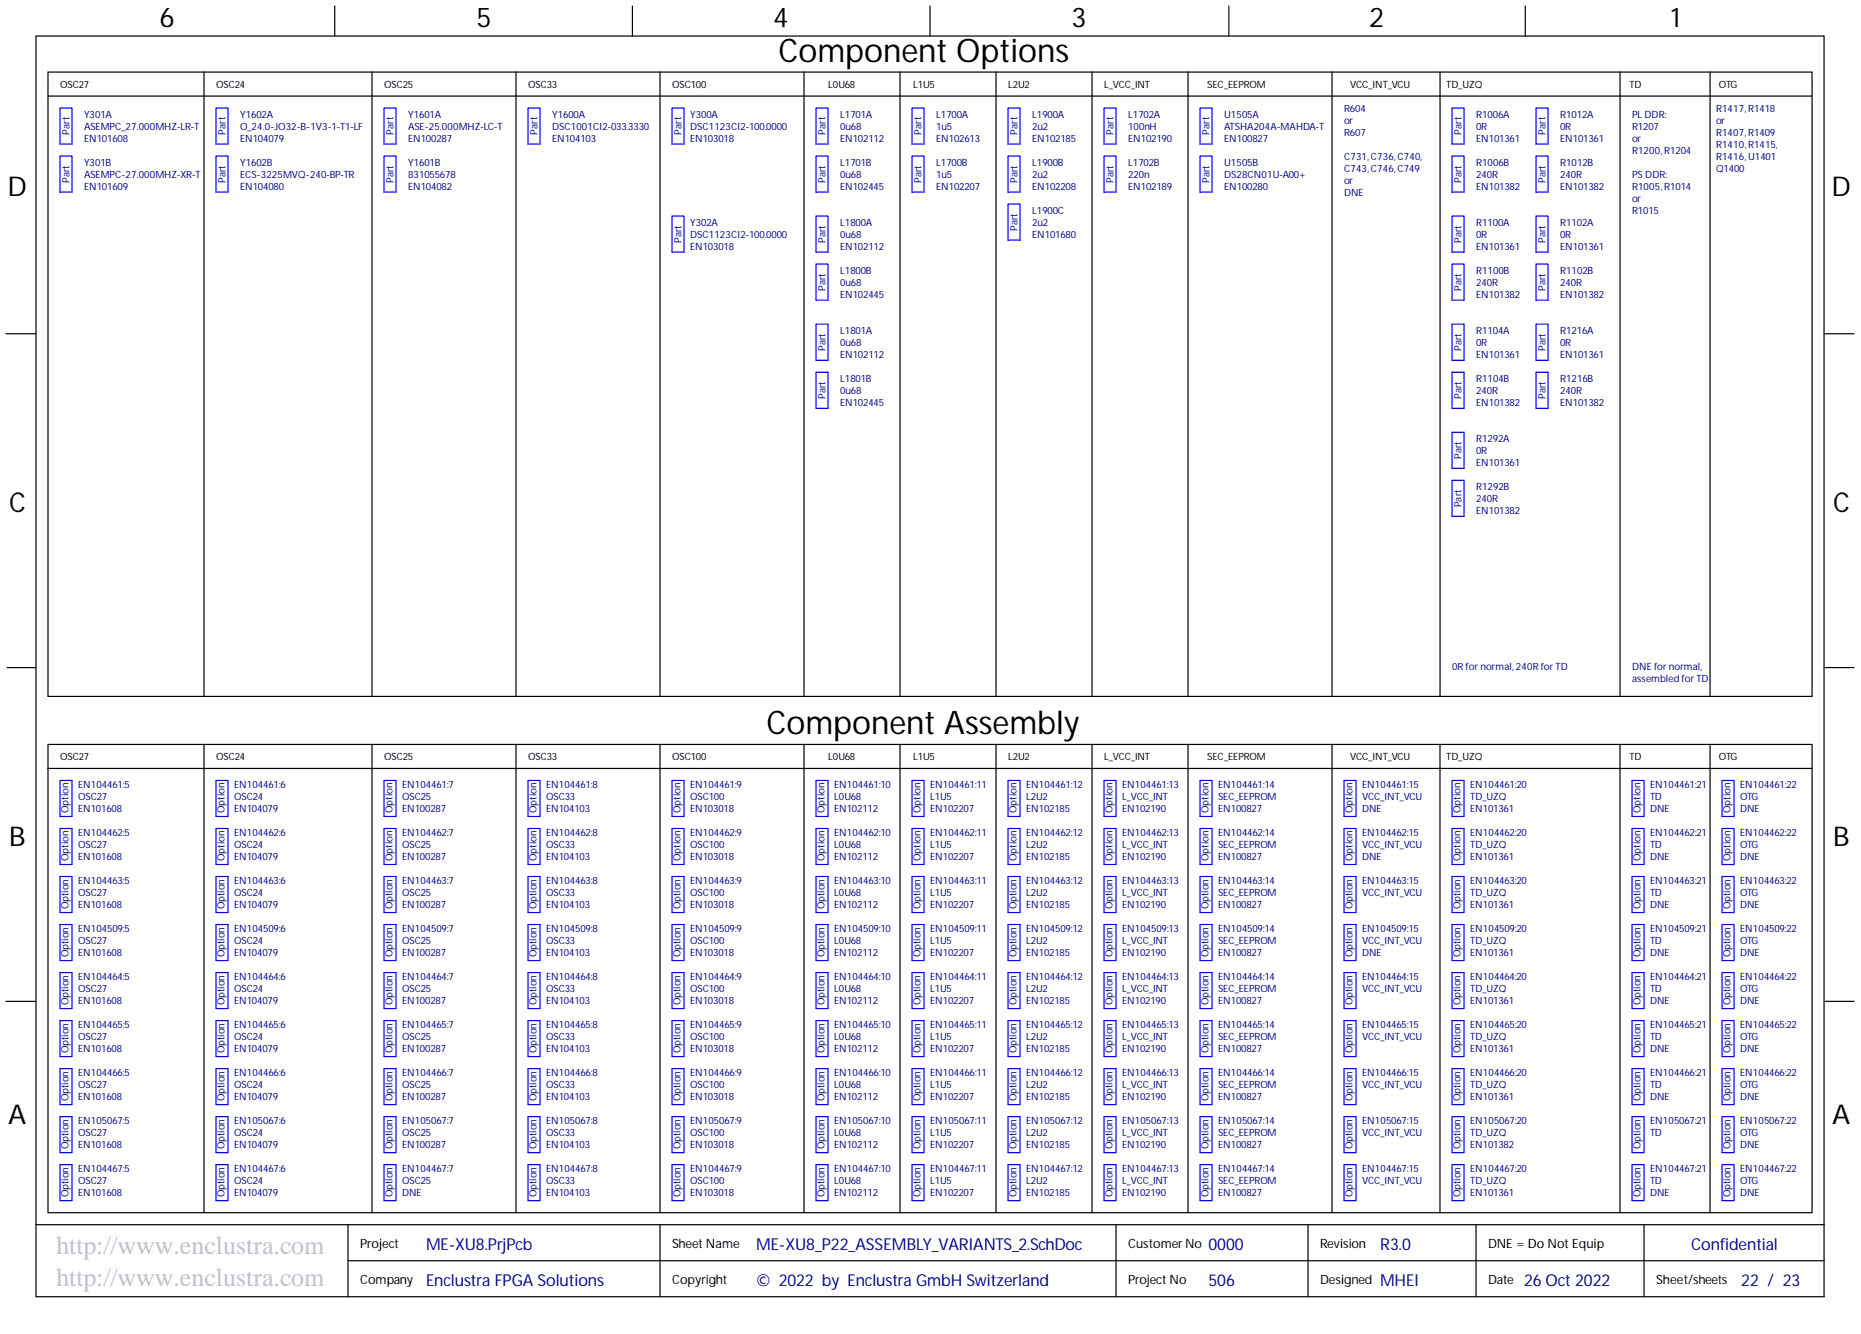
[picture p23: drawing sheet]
<svg xmlns="http://www.w3.org/2000/svg" width="393mm" height="282mm" viewBox="0 0 393 282" stroke-linecap="round" stroke-linejoin="round" font-family="sans-serif">
<defs><g id="words">
<g font-size="6.8">
<text x="164.5" y="13">Component Options</text>
<text x="162" y="155.1">Component Assembly</text>
</g>
<g font-size="5.8">
<text x="33.7" y="5.7">6</text>
<text x="100.7" y="5.7">5</text>
<text x="163.4" y="5.7">4</text>
<text x="226.5" y="5.7">3</text>
<text x="289.4" y="5.7">2</text>
<text x="353.1" y="5.7">1</text>
<text x="1.6" y="41.4">D</text>
<text x="387.1" y="41.4">D</text>
<text x="1.9" y="108.2">C</text>
<text x="387.5" y="108.2">C</text>
<text x="1.9" y="178.7">B</text>
<text x="387.5" y="178.7">B</text>
<text x="1.7" y="237.5">A</text>
<text x="387.2" y="237.5">A</text>
</g>
<g font-size="5.5" fill="#c0c0c0">
<text x="11.9" y="264.9">http://www.enclustra.com</text>
<text x="11.9" y="271.8">http://www.enclustra.com</text>
</g>
<g font-size="3.5" fill="#000080">
<text x="90" y="264">ME-XU8.PrjPcb</text>
<text x="159.8" y="264">ME-XU8_P22_ASSEMBLY_VARIANTS_2.SchDoc</text>
<text x="255.4" y="264">0000</text>
<text x="357.5" y="264">Confidential</text>
<text x="90" y="271.6">Enclustra FPGA Solutions</text>
<text x="159.8" y="271.6">© 2022 by Enclustra GmbH Switzerland</text>
<text x="255.4" y="271.6">506</text>
<text x="291.7" y="271.6">MHEI</text>
<text x="322.1" y="271.6">26 Oct 2022</text>
<text x="368" y="271.6">22 / 23</text>
</g>
<text font-size="3.5" fill="#00007c" x="291.7" y="264">R3.0</text>
<g font-size="2.7">
<text x="76.1" y="263.7">Project</text>
<text x="142" y="263.7">Sheet Name</text>
<text x="238.4" y="263.7">Customer No</text>
<text x="279" y="263.7">Revision</text>
<text x="314.5" y="263.7">DNE = Do Not Equip</text>
<text x="76.1" y="271.3">Company</text>
<text x="142" y="271.3">Copyright</text>
<text x="238.4" y="271.3">Project No</text>
<text x="279" y="271.3">Designed</text>
<text x="314.5" y="271.3">Date</text>
<text x="350" y="271.3">Sheet/sheets</text>
</g>
<g font-size="2.1">
<text x="12.7" y="18.6">OSC27</text>
<text x="45.7" y="18.6">OSC24</text>
<text x="81.2" y="18.6">OSC25</text>
<text x="111.6" y="18.6">OSC33</text>
<text x="142" y="18.6">OSC100</text>
<text x="175" y="18.6">L0U68</text>
<text x="193" y="18.6">L1U5</text>
<text x="213.1" y="18.6">L2U2</text>
<text x="233.4" y="18.6">L_VCC_INT</text>
<text x="255.2" y="18.6">SEC_EEPROM</text>
<text x="285.3" y="18.6">VCC_INT_VCU</text>
<text x="305.6" y="18.6">TD_UZQ</text>
<text x="344.4" y="18.6">TD</text>
<text x="363.3" y="18.6">OTG</text>
<text x="12.7" y="160.7">OSC27</text>
<text x="45.7" y="160.7">OSC24</text>
<text x="81.2" y="160.7">OSC25</text>
<text x="111.6" y="160.7">OSC33</text>
<text x="142" y="160.7">OSC100</text>
<text x="175" y="160.7">L0U68</text>
<text x="193" y="160.7">L1U5</text>
<text x="213.1" y="160.7">L2U2</text>
<text x="233.4" y="160.7">L_VCC_INT</text>
<text x="255.2" y="160.7">SEC_EEPROM</text>
<text x="285.3" y="160.7">VCC_INT_VCU</text>
<text x="305.6" y="160.7">TD_UZQ</text>
<text x="344.4" y="160.7">TD</text>
<text x="363.3" y="160.7">OTG</text>
</g>
<g font-size="2.1" fill="#000080">
<text x="284.1" y="23.7">R604</text>
<text x="362.7" y="23.7">R1417,R1418</text>
<text x="14.7" y="28.4" transform="rotate(-90 14.7 28.4)">Part</text>
<text x="17.8" y="29.9">EN101608</text>
<text x="17.8" y="24.9">Y301A</text>
<text x="17.8" y="27.4">ASEMPC_27.000MHZ-LR-T</text>
<text x="47.7" y="28.4" transform="rotate(-90 47.7 28.4)">Part</text>
<text x="50.7" y="29.9">EN104079</text>
<text x="50.7" y="24.9">Y1602A</text>
<text x="50.7" y="27.4">O_24.0-JO32-B-1V3-1-T1-LF</text>
<text x="83.2" y="28.4" transform="rotate(-90 83.2 28.4)">Part</text>
<text x="86.2" y="29.9">EN100287</text>
<text x="86.2" y="24.9">Y1601A</text>
<text x="86.2" y="27.4">ASE-25.000MHZ-LC-T</text>
<text x="113.6" y="28.4" transform="rotate(-90 113.6 28.4)">Part</text>
<text x="116.7" y="29.9">EN104103</text>
<text x="116.7" y="24.9">Y1600A</text>
<text x="116.7" y="27.4">DSC1001CI2-033.3330</text>
<text x="144.1" y="28.4" transform="rotate(-90 144.1 28.4)">Part</text>
<text x="145.8" y="29.9">EN103018</text>
<text x="145.8" y="24.9">Y300A</text>
<text x="145.8" y="27.4">DSC1123CI2-100.0000</text>
<text x="174.5" y="28.4" transform="rotate(-90 174.5 28.4)">Part</text>
<text x="177.6" y="29.9">EN102112</text>
<text x="177.6" y="24.9">L1701A</text>
<text x="177.6" y="27.4">0u68</text>
<text x="194.8" y="28.4" transform="rotate(-90 194.8 28.4)">Part</text>
<text x="197.8" y="29.9">EN102613</text>
<text x="197.8" y="24.9">L1700A</text>
<text x="197.8" y="27.4">1u5</text>
<text x="215.1" y="28.4" transform="rotate(-90 215.1 28.4)">Part</text>
<text x="218.1" y="29.9">EN102185</text>
<text x="218.1" y="24.9">L1900A</text>
<text x="218.1" y="27.4">2u2</text>
<text x="235.4" y="28.4" transform="rotate(-90 235.4 28.4)">Part</text>
<text x="238.4" y="29.9">EN102190</text>
<text x="238.4" y="24.9">L1702A</text>
<text x="238.4" y="27.4">100nH</text>
<text x="255.7" y="28.4" transform="rotate(-90 255.7 28.4)">Part</text>
<text x="258.7" y="29.9">EN100827</text>
<text x="258.7" y="24.9">U1505A</text>
<text x="258.7" y="27.4">ATSHA204A-MAHDA-T</text>
<text x="284.1" y="28.8">R607</text>
<text x="284.1" y="26.2">or</text>
<text x="308.9" y="28.4" transform="rotate(-90 308.9 28.4)">Part</text>
<text x="312" y="29.9">EN101361</text>
<text x="312" y="24.9">R1006A</text>
<text x="312" y="27.4">0R</text>
<text x="326.7" y="28.4" transform="rotate(-90 326.7 28.4)">Part</text>
<text x="329.7" y="29.9">EN101361</text>
<text x="329.7" y="24.9">R1012A</text>
<text x="329.7" y="27.4">0R</text>
<text x="345" y="27.4">R1207</text>
<text x="345" y="29.9">or</text>
<text x="345" y="24.9">PL DDR:</text>
<text x="362.7" y="26.2">or</text>
<text x="362.7" y="28.8">R1407,R1409</text>
<text x="17.8" y="35">Y301B</text>
<text x="50.7" y="35">Y1602B</text>
<text x="86.2" y="35">Y1601B</text>
<text x="177.6" y="35">L1701B</text>
<text x="197.8" y="35">L1700B</text>
<text x="218.1" y="35">L1900B</text>
<text x="238.4" y="35">L1702B</text>
<text x="258.7" y="35">U1505B</text>
<text x="284.1" y="33.8">C731,C736,C740,</text>
<text x="312" y="35">R1006B</text>
<text x="329.7" y="35">R1012B</text>
<text x="345" y="32.5">R1200,R1204</text>
<text x="362.7" y="33.8">R1416,U1401</text>
<text x="362.7" y="31.3">R1410,R1415,</text>
<text x="14.7" y="38.6" transform="rotate(-90 14.7 38.6)">Part</text>
<text x="17.8" y="40.1">EN101609</text>
<text x="17.8" y="37.6">ASEMPC-27.000MHZ-XR-T</text>
<text x="47.7" y="38.6" transform="rotate(-90 47.7 38.6)">Part</text>
<text x="50.7" y="40.1">EN104080</text>
<text x="50.7" y="37.6">ECS-3225MVQ-240-BP-TR</text>
<text x="83.2" y="38.6" transform="rotate(-90 83.2 38.6)">Part</text>
<text x="86.2" y="40.1">EN104082</text>
<text x="86.2" y="37.6">831055678</text>
<text x="174.5" y="38.6" transform="rotate(-90 174.5 38.6)">Part</text>
<text x="177.6" y="40.1">EN102445</text>
<text x="177.6" y="37.6">0u68</text>
<text x="194.8" y="38.6" transform="rotate(-90 194.8 38.6)">Part</text>
<text x="197.8" y="40.1">EN102207</text>
<text x="197.8" y="37.6">1u5</text>
<text x="215.1" y="38.6" transform="rotate(-90 215.1 38.6)">Part</text>
<text x="218.1" y="40.1">EN102208</text>
<text x="218.1" y="37.6">2u2</text>
<text x="235.4" y="38.6" transform="rotate(-90 235.4 38.6)">Part</text>
<text x="238.4" y="40.1">EN102189</text>
<text x="238.4" y="37.6">220n</text>
<text x="255.7" y="38.6" transform="rotate(-90 255.7 38.6)">Part</text>
<text x="258.7" y="40.1">EN100280</text>
<text x="258.7" y="37.6">DS28CN01U-A00+</text>
<text x="284.1" y="41.4">DNE</text>
<text x="284.1" y="38.9">or</text>
<text x="284.1" y="36.4">C743,C746,C749</text>
<text x="308.9" y="38.6" transform="rotate(-90 308.9 38.6)">Part</text>
<text x="312" y="40.1">EN101382</text>
<text x="312" y="37.6">240R</text>
<text x="326.7" y="38.6" transform="rotate(-90 326.7 38.6)">Part</text>
<text x="329.7" y="40.1">EN101382</text>
<text x="329.7" y="37.6">240R</text>
<text x="345" y="40.1">R1005,R1014</text>
<text x="345" y="37.6">PS DDR:</text>
<text x="362.7" y="36.4">Q1400</text>
<text x="145.8" y="47.7">Y302A</text>
<text x="177.6" y="47.7">L1800A</text>
<text x="218.1" y="45.2">L1900C</text>
<text x="218.1" y="47.7">2u2</text>
<text x="312" y="47.7">R1100A</text>
<text x="329.7" y="47.7">R1102A</text>
<text x="345" y="42.6">or</text>
<text x="345" y="45.2">R1015</text>
<text x="144.1" y="51.3" transform="rotate(-90 144.1 51.3)">Part</text>
<text x="145.8" y="52.8">EN103018</text>
<text x="145.8" y="50.2">DSC1123CI2-100.0000</text>
<text x="174.5" y="51.3" transform="rotate(-90 174.5 51.3)">Part</text>
<text x="177.6" y="52.8">EN102112</text>
<text x="177.6" y="50.2">0u68</text>
<text x="215.1" y="48.7" transform="rotate(-90 215.1 48.7)">Part</text>
<text x="218.1" y="50.2">EN101680</text>
<text x="308.9" y="51.3" transform="rotate(-90 308.9 51.3)">Part</text>
<text x="312" y="52.8">EN101361</text>
<text x="312" y="50.2">0R</text>
<text x="326.7" y="51.3" transform="rotate(-90 326.7 51.3)">Part</text>
<text x="329.7" y="52.8">EN101361</text>
<text x="329.7" y="50.2">0R</text>
<text x="177.6" y="57.8">L1800B</text>
<text x="312" y="57.8">R1100B</text>
<text x="329.7" y="57.8">R1102B</text>
<text x="174.5" y="61.4" transform="rotate(-90 174.5 61.4)">Part</text>
<text x="177.6" y="62.9">EN102445</text>
<text x="177.6" y="60.4">0u68</text>
<text x="308.9" y="61.4" transform="rotate(-90 308.9 61.4)">Part</text>
<text x="312" y="62.9">EN101382</text>
<text x="312" y="60.4">240R</text>
<text x="326.7" y="61.4" transform="rotate(-90 326.7 61.4)">Part</text>
<text x="329.7" y="62.9">EN101382</text>
<text x="329.7" y="60.4">240R</text>
<text x="177.6" y="70.5">L1801A</text>
<text x="312" y="70.5">R1104A</text>
<text x="329.7" y="70.5">R1216A</text>
<text x="174.5" y="74.1" transform="rotate(-90 174.5 74.1)">Part</text>
<text x="177.6" y="75.6">EN102112</text>
<text x="177.6" y="73.1">0u68</text>
<text x="308.9" y="74.1" transform="rotate(-90 308.9 74.1)">Part</text>
<text x="312" y="75.6">EN101361</text>
<text x="312" y="73.1">0R</text>
<text x="326.7" y="74.1" transform="rotate(-90 326.7 74.1)">Part</text>
<text x="329.7" y="75.6">EN101361</text>
<text x="329.7" y="73.1">0R</text>
<text x="177.6" y="80.7">L1801B</text>
<text x="177.6" y="83.2">0u68</text>
<text x="312" y="80.7">R1104B</text>
<text x="312" y="83.2">240R</text>
<text x="329.7" y="80.7">R1216B</text>
<text x="329.7" y="83.2">240R</text>
<text x="174.5" y="84.2" transform="rotate(-90 174.5 84.2)">Part</text>
<text x="177.6" y="85.8">EN102445</text>
<text x="308.9" y="84.2" transform="rotate(-90 308.9 84.2)">Part</text>
<text x="312" y="85.8">EN101382</text>
<text x="326.7" y="84.2" transform="rotate(-90 326.7 84.2)">Part</text>
<text x="329.7" y="85.8">EN101382</text>
<text x="312" y="93.4">R1292A</text>
<text x="312" y="95.9">0R</text>
<text x="308.9" y="96.9" transform="rotate(-90 308.9 96.9)">Part</text>
<text x="312" y="98.4">EN101361</text>
<text x="308.9" y="107.1" transform="rotate(-90 308.9 107.1)">Part</text>
<text x="312" y="103.5">R1292B</text>
<text x="312" y="106.1">240R</text>
<text x="312" y="108.6">EN101382</text>
<text x="306.9" y="141.6">0R for normal, 240R for TD</text>
<text x="345" y="141.6">DNE for normal,</text>
<text x="345" y="144.1">assembled for TD</text>
<text x="16.5" y="166.4">EN104461:5</text>
<text x="49.5" y="166.4">EN104461:6</text>
<text x="85" y="166.4">EN104461:7</text>
<text x="115.4" y="166.4">EN104461:8</text>
<text x="145.8" y="166.4">EN104461:9</text>
<text x="176.3" y="166.4">EN104461:10</text>
<text x="196.6" y="166.4">EN104461:11</text>
<text x="216.9" y="166.4">EN104461:12</text>
<text x="237.2" y="166.4">EN104461:13</text>
<text x="257.4" y="166.4">EN104461:14</text>
<text x="287.9" y="166.4">EN104461:15</text>
<text x="310.7" y="166.4">EN104461:20</text>
<text x="348.8" y="166.4">EN104461:21</text>
<text x="367.8" y="166.4">EN104461:22</text>
<text x="14.5" y="171.8" transform="rotate(-90 14.5 171.8)">Option</text>
<text x="16.5" y="171.5">EN101608</text>
<text x="16.5" y="169">OSC27</text>
<text x="47.4" y="171.8" transform="rotate(-90 47.4 171.8)">Option</text>
<text x="49.5" y="171.5">EN104079</text>
<text x="49.5" y="169">OSC24</text>
<text x="82.9" y="171.8" transform="rotate(-90 82.9 171.8)">Option</text>
<text x="85" y="171.5">EN100287</text>
<text x="85" y="169">OSC25</text>
<text x="113.4" y="171.8" transform="rotate(-90 113.4 171.8)">Option</text>
<text x="115.4" y="171.5">EN104103</text>
<text x="115.4" y="169">OSC33</text>
<text x="143.8" y="171.8" transform="rotate(-90 143.8 171.8)">Option</text>
<text x="145.8" y="171.5">EN103018</text>
<text x="145.8" y="169">OSC100</text>
<text x="174.3" y="171.8" transform="rotate(-90 174.3 171.8)">Option</text>
<text x="176.3" y="171.5">EN102112</text>
<text x="176.3" y="169">L0U68</text>
<text x="194.5" y="171.8" transform="rotate(-90 194.5 171.8)">Option</text>
<text x="196.6" y="171.5">EN102207</text>
<text x="196.6" y="169">L1U5</text>
<text x="214.8" y="171.8" transform="rotate(-90 214.8 171.8)">Option</text>
<text x="216.9" y="171.5">EN102185</text>
<text x="216.9" y="169">L2U2</text>
<text x="235.1" y="171.8" transform="rotate(-90 235.1 171.8)">Option</text>
<text x="237.2" y="171.5">EN102190</text>
<text x="237.2" y="169">L_VCC_INT</text>
<text x="255.4" y="171.8" transform="rotate(-90 255.4 171.8)">Option</text>
<text x="257.4" y="171.5">EN100827</text>
<text x="257.4" y="169">SEC_EEPROM</text>
<text x="285.9" y="171.8" transform="rotate(-90 285.9 171.8)">Option</text>
<text x="287.9" y="171.5">DNE</text>
<text x="287.9" y="169">VCC_INT_VCU</text>
<text x="308.7" y="171.8" transform="rotate(-90 308.7 171.8)">Option</text>
<text x="310.7" y="171.5">EN101361</text>
<text x="310.7" y="169">TD_UZQ</text>
<text x="346.7" y="171.8" transform="rotate(-90 346.7 171.8)">Option</text>
<text x="348.8" y="171.5">DNE</text>
<text x="348.8" y="169">TD</text>
<text x="365.8" y="171.8" transform="rotate(-90 365.8 171.8)">Option</text>
<text x="367.8" y="171.5">DNE</text>
<text x="367.8" y="169">OTG</text>
<text x="16.5" y="176.6">EN104462:5</text>
<text x="16.5" y="179.1">OSC27</text>
<text x="49.5" y="176.6">EN104462:6</text>
<text x="49.5" y="179.1">OSC24</text>
<text x="85" y="176.6">EN104462:7</text>
<text x="85" y="179.1">OSC25</text>
<text x="115.4" y="176.6">EN104462:8</text>
<text x="115.4" y="179.1">OSC33</text>
<text x="145.8" y="176.6">EN104462:9</text>
<text x="145.8" y="179.1">OSC100</text>
<text x="176.3" y="176.6">EN104462:10</text>
<text x="176.3" y="179.1">L0U68</text>
<text x="196.6" y="176.6">EN104462:11</text>
<text x="196.6" y="179.1">L1U5</text>
<text x="216.9" y="176.6">EN104462:12</text>
<text x="216.9" y="179.1">L2U2</text>
<text x="237.2" y="176.6">EN104462:13</text>
<text x="237.2" y="179.1">L_VCC_INT</text>
<text x="257.4" y="176.6">EN104462:14</text>
<text x="257.4" y="179.1">SEC_EEPROM</text>
<text x="287.9" y="176.6">EN104462:15</text>
<text x="287.9" y="179.1">VCC_INT_VCU</text>
<text x="310.7" y="176.6">EN104462:20</text>
<text x="310.7" y="179.1">TD_UZQ</text>
<text x="348.8" y="176.6">EN104462:21</text>
<text x="348.8" y="179.1">TD</text>
<text x="367.8" y="176.6">EN104462:22</text>
<text x="367.8" y="179.1">OTG</text>
<text x="14.5" y="182" transform="rotate(-90 14.5 182)">Option</text>
<text x="16.5" y="181.7">EN101608</text>
<text x="47.4" y="182" transform="rotate(-90 47.4 182)">Option</text>
<text x="49.5" y="181.7">EN104079</text>
<text x="82.9" y="182" transform="rotate(-90 82.9 182)">Option</text>
<text x="85" y="181.7">EN100287</text>
<text x="113.4" y="182" transform="rotate(-90 113.4 182)">Option</text>
<text x="115.4" y="181.7">EN104103</text>
<text x="143.8" y="182" transform="rotate(-90 143.8 182)">Option</text>
<text x="145.8" y="181.7">EN103018</text>
<text x="174.3" y="182" transform="rotate(-90 174.3 182)">Option</text>
<text x="176.3" y="181.7">EN102112</text>
<text x="194.5" y="182" transform="rotate(-90 194.5 182)">Option</text>
<text x="196.6" y="181.7">EN102207</text>
<text x="214.8" y="182" transform="rotate(-90 214.8 182)">Option</text>
<text x="216.9" y="181.7">EN102185</text>
<text x="235.1" y="182" transform="rotate(-90 235.1 182)">Option</text>
<text x="237.2" y="181.7">EN102190</text>
<text x="255.4" y="182" transform="rotate(-90 255.4 182)">Option</text>
<text x="257.4" y="181.7">EN100827</text>
<text x="285.9" y="182" transform="rotate(-90 285.9 182)">Option</text>
<text x="287.9" y="181.7">DNE</text>
<text x="308.7" y="182" transform="rotate(-90 308.7 182)">Option</text>
<text x="310.7" y="181.7">EN101361</text>
<text x="346.7" y="182" transform="rotate(-90 346.7 182)">Option</text>
<text x="348.8" y="181.7">DNE</text>
<text x="365.8" y="182" transform="rotate(-90 365.8 182)">Option</text>
<text x="367.8" y="181.7">DNE</text>
<text x="16.5" y="191.8">EN101608</text>
<text x="16.5" y="186.7">EN104463:5</text>
<text x="16.5" y="189.3">OSC27</text>
<text x="49.5" y="191.8">EN104079</text>
<text x="49.5" y="186.7">EN104463:6</text>
<text x="49.5" y="189.3">OSC24</text>
<text x="85" y="191.8">EN100287</text>
<text x="85" y="186.7">EN104463:7</text>
<text x="85" y="189.3">OSC25</text>
<text x="115.4" y="191.8">EN104103</text>
<text x="115.4" y="186.7">EN104463:8</text>
<text x="115.4" y="189.3">OSC33</text>
<text x="145.8" y="191.8">EN103018</text>
<text x="145.8" y="186.7">EN104463:9</text>
<text x="145.8" y="189.3">OSC100</text>
<text x="176.3" y="191.8">EN102112</text>
<text x="176.3" y="186.7">EN104463:10</text>
<text x="176.3" y="189.3">L0U68</text>
<text x="196.6" y="191.8">EN102207</text>
<text x="196.6" y="186.7">EN104463:11</text>
<text x="196.6" y="189.3">L1U5</text>
<text x="216.9" y="191.8">EN102185</text>
<text x="216.9" y="186.7">EN104463:12</text>
<text x="216.9" y="189.3">L2U2</text>
<text x="237.2" y="191.8">EN102190</text>
<text x="237.2" y="186.7">EN104463:13</text>
<text x="237.2" y="189.3">L_VCC_INT</text>
<text x="257.4" y="191.8">EN100827</text>
<text x="257.4" y="186.7">EN104463:14</text>
<text x="257.4" y="189.3">SEC_EEPROM</text>
<text x="287.9" y="186.7">EN104463:15</text>
<text x="287.9" y="189.3">VCC_INT_VCU</text>
<text x="310.7" y="191.8">EN101361</text>
<text x="310.7" y="186.7">EN104463:20</text>
<text x="310.7" y="189.3">TD_UZQ</text>
<text x="348.8" y="191.8">DNE</text>
<text x="348.8" y="186.7">EN104463:21</text>
<text x="348.8" y="189.3">TD</text>
<text x="367.8" y="191.8">DNE</text>
<text x="367.8" y="186.7">EN104463:22</text>
<text x="367.8" y="189.3">OTG</text>
<text x="14.5" y="192.1" transform="rotate(-90 14.5 192.1)">Option</text>
<text x="16.5" y="196.9">EN104509:5</text>
<text x="47.4" y="192.1" transform="rotate(-90 47.4 192.1)">Option</text>
<text x="49.5" y="196.9">EN104509:6</text>
<text x="82.9" y="192.1" transform="rotate(-90 82.9 192.1)">Option</text>
<text x="85" y="196.9">EN104509:7</text>
<text x="113.4" y="192.1" transform="rotate(-90 113.4 192.1)">Option</text>
<text x="115.4" y="196.9">EN104509:8</text>
<text x="143.8" y="192.1" transform="rotate(-90 143.8 192.1)">Option</text>
<text x="145.8" y="196.9">EN104509:9</text>
<text x="174.3" y="192.1" transform="rotate(-90 174.3 192.1)">Option</text>
<text x="176.3" y="196.9">EN104509:10</text>
<text x="194.5" y="192.1" transform="rotate(-90 194.5 192.1)">Option</text>
<text x="196.6" y="196.9">EN104509:11</text>
<text x="214.8" y="192.1" transform="rotate(-90 214.8 192.1)">Option</text>
<text x="216.9" y="196.9">EN104509:12</text>
<text x="235.1" y="192.1" transform="rotate(-90 235.1 192.1)">Option</text>
<text x="237.2" y="196.9">EN104509:13</text>
<text x="255.4" y="192.1" transform="rotate(-90 255.4 192.1)">Option</text>
<text x="257.4" y="196.9">EN104509:14</text>
<text x="285.9" y="192.1" transform="rotate(-90 285.9 192.1)">Option</text>
<text x="287.9" y="196.9">EN104509:15</text>
<text x="308.7" y="192.1" transform="rotate(-90 308.7 192.1)">Option</text>
<text x="310.7" y="196.9">EN104509:20</text>
<text x="346.7" y="192.1" transform="rotate(-90 346.7 192.1)">Option</text>
<text x="348.8" y="196.9">EN104509:21</text>
<text x="365.8" y="192.1" transform="rotate(-90 365.8 192.1)">Option</text>
<text x="367.8" y="196.9">EN104509:22</text>
<text x="14.5" y="202.3" transform="rotate(-90 14.5 202.3)">Option</text>
<text x="16.5" y="201.9">EN101608</text>
<text x="16.5" y="199.4">OSC27</text>
<text x="47.4" y="202.3" transform="rotate(-90 47.4 202.3)">Option</text>
<text x="49.5" y="201.9">EN104079</text>
<text x="49.5" y="199.4">OSC24</text>
<text x="82.9" y="202.3" transform="rotate(-90 82.9 202.3)">Option</text>
<text x="85" y="201.9">EN100287</text>
<text x="85" y="199.4">OSC25</text>
<text x="113.4" y="202.3" transform="rotate(-90 113.4 202.3)">Option</text>
<text x="115.4" y="201.9">EN104103</text>
<text x="115.4" y="199.4">OSC33</text>
<text x="143.8" y="202.3" transform="rotate(-90 143.8 202.3)">Option</text>
<text x="145.8" y="201.9">EN103018</text>
<text x="145.8" y="199.4">OSC100</text>
<text x="174.3" y="202.3" transform="rotate(-90 174.3 202.3)">Option</text>
<text x="176.3" y="201.9">EN102112</text>
<text x="176.3" y="199.4">L0U68</text>
<text x="194.5" y="202.3" transform="rotate(-90 194.5 202.3)">Option</text>
<text x="196.6" y="201.9">EN102207</text>
<text x="196.6" y="199.4">L1U5</text>
<text x="214.8" y="202.3" transform="rotate(-90 214.8 202.3)">Option</text>
<text x="216.9" y="201.9">EN102185</text>
<text x="216.9" y="199.4">L2U2</text>
<text x="235.1" y="202.3" transform="rotate(-90 235.1 202.3)">Option</text>
<text x="237.2" y="201.9">EN102190</text>
<text x="237.2" y="199.4">L_VCC_INT</text>
<text x="255.4" y="202.3" transform="rotate(-90 255.4 202.3)">Option</text>
<text x="257.4" y="201.9">EN100827</text>
<text x="257.4" y="199.4">SEC_EEPROM</text>
<text x="285.9" y="202.3" transform="rotate(-90 285.9 202.3)">Option</text>
<text x="287.9" y="201.9">DNE</text>
<text x="287.9" y="199.4">VCC_INT_VCU</text>
<text x="308.7" y="202.3" transform="rotate(-90 308.7 202.3)">Option</text>
<text x="310.7" y="201.9">EN101361</text>
<text x="310.7" y="199.4">TD_UZQ</text>
<text x="346.7" y="202.3" transform="rotate(-90 346.7 202.3)">Option</text>
<text x="348.8" y="201.9">DNE</text>
<text x="348.8" y="199.4">TD</text>
<text x="365.8" y="202.3" transform="rotate(-90 365.8 202.3)">Option</text>
<text x="367.8" y="201.9">DNE</text>
<text x="367.8" y="199.4">OTG</text>
<text x="16.5" y="207">EN104464:5</text>
<text x="16.5" y="209.6">OSC27</text>
<text x="49.5" y="207">EN104464:6</text>
<text x="49.5" y="209.6">OSC24</text>
<text x="85" y="207">EN104464:7</text>
<text x="85" y="209.6">OSC25</text>
<text x="115.4" y="207">EN104464:8</text>
<text x="115.4" y="209.6">OSC33</text>
<text x="145.8" y="207">EN104464:9</text>
<text x="145.8" y="209.6">OSC100</text>
<text x="176.3" y="207">EN104464:10</text>
<text x="176.3" y="209.6">L0U68</text>
<text x="196.6" y="207">EN104464:11</text>
<text x="196.6" y="209.6">L1U5</text>
<text x="216.9" y="207">EN104464:12</text>
<text x="216.9" y="209.6">L2U2</text>
<text x="237.2" y="207">EN104464:13</text>
<text x="237.2" y="209.6">L_VCC_INT</text>
<text x="257.4" y="207">EN104464:14</text>
<text x="257.4" y="209.6">SEC_EEPROM</text>
<text x="287.9" y="207">EN104464:15</text>
<text x="287.9" y="209.6">VCC_INT_VCU</text>
<text x="310.7" y="207">EN104464:20</text>
<text x="310.7" y="209.6">TD_UZQ</text>
<text x="348.8" y="207">EN104464:21</text>
<text x="348.8" y="209.6">TD</text>
<text x="367.8" y="207">EN104464:22</text>
<text x="367.8" y="209.6">OTG</text>
<text x="14.5" y="212.4" transform="rotate(-90 14.5 212.4)">Option</text>
<text x="16.5" y="212.1">EN101608</text>
<text x="47.4" y="212.4" transform="rotate(-90 47.4 212.4)">Option</text>
<text x="49.5" y="212.1">EN104079</text>
<text x="82.9" y="212.4" transform="rotate(-90 82.9 212.4)">Option</text>
<text x="85" y="212.1">EN100287</text>
<text x="113.4" y="212.4" transform="rotate(-90 113.4 212.4)">Option</text>
<text x="115.4" y="212.1">EN104103</text>
<text x="143.8" y="212.4" transform="rotate(-90 143.8 212.4)">Option</text>
<text x="145.8" y="212.1">EN103018</text>
<text x="174.3" y="212.4" transform="rotate(-90 174.3 212.4)">Option</text>
<text x="176.3" y="212.1">EN102112</text>
<text x="194.5" y="212.4" transform="rotate(-90 194.5 212.4)">Option</text>
<text x="196.6" y="212.1">EN102207</text>
<text x="214.8" y="212.4" transform="rotate(-90 214.8 212.4)">Option</text>
<text x="216.9" y="212.1">EN102185</text>
<text x="235.1" y="212.4" transform="rotate(-90 235.1 212.4)">Option</text>
<text x="237.2" y="212.1">EN102190</text>
<text x="255.4" y="212.4" transform="rotate(-90 255.4 212.4)">Option</text>
<text x="257.4" y="212.1">EN100827</text>
<text x="285.9" y="212.4" transform="rotate(-90 285.9 212.4)">Option</text>
<text x="308.7" y="212.4" transform="rotate(-90 308.7 212.4)">Option</text>
<text x="310.7" y="212.1">EN101361</text>
<text x="346.7" y="212.4" transform="rotate(-90 346.7 212.4)">Option</text>
<text x="348.8" y="212.1">DNE</text>
<text x="365.8" y="212.4" transform="rotate(-90 365.8 212.4)">Option</text>
<text x="367.8" y="212.1">DNE</text>
<text x="16.5" y="217.2">EN104465:5</text>
<text x="16.5" y="219.7">OSC27</text>
<text x="49.5" y="217.2">EN104465:6</text>
<text x="49.5" y="219.7">OSC24</text>
<text x="85" y="217.2">EN104465:7</text>
<text x="85" y="219.7">OSC25</text>
<text x="115.4" y="217.2">EN104465:8</text>
<text x="115.4" y="219.7">OSC33</text>
<text x="145.8" y="217.2">EN104465:9</text>
<text x="145.8" y="219.7">OSC100</text>
<text x="176.3" y="217.2">EN104465:10</text>
<text x="176.3" y="219.7">L0U68</text>
<text x="196.6" y="217.2">EN104465:11</text>
<text x="196.6" y="219.7">L1U5</text>
<text x="216.9" y="217.2">EN104465:12</text>
<text x="216.9" y="219.7">L2U2</text>
<text x="237.2" y="217.2">EN104465:13</text>
<text x="237.2" y="219.7">L_VCC_INT</text>
<text x="257.4" y="217.2">EN104465:14</text>
<text x="257.4" y="219.7">SEC_EEPROM</text>
<text x="287.9" y="217.2">EN104465:15</text>
<text x="287.9" y="219.7">VCC_INT_VCU</text>
<text x="310.7" y="217.2">EN104465:20</text>
<text x="310.7" y="219.7">TD_UZQ</text>
<text x="348.8" y="217.2">EN104465:21</text>
<text x="348.8" y="219.7">TD</text>
<text x="367.8" y="217.2">EN104465:22</text>
<text x="367.8" y="219.7">OTG</text>
<text x="14.5" y="222.6" transform="rotate(-90 14.5 222.6)">Option</text>
<text x="16.5" y="222.2">EN101608</text>
<text x="16.5" y="227.3">EN104466:5</text>
<text x="47.4" y="222.6" transform="rotate(-90 47.4 222.6)">Option</text>
<text x="49.5" y="222.2">EN104079</text>
<text x="49.5" y="227.3">EN104466:6</text>
<text x="82.9" y="222.6" transform="rotate(-90 82.9 222.6)">Option</text>
<text x="85" y="222.2">EN100287</text>
<text x="85" y="227.3">EN104466:7</text>
<text x="113.4" y="222.6" transform="rotate(-90 113.4 222.6)">Option</text>
<text x="115.4" y="222.2">EN104103</text>
<text x="115.4" y="227.3">EN104466:8</text>
<text x="143.8" y="222.6" transform="rotate(-90 143.8 222.6)">Option</text>
<text x="145.8" y="222.2">EN103018</text>
<text x="145.8" y="227.3">EN104466:9</text>
<text x="174.3" y="222.6" transform="rotate(-90 174.3 222.6)">Option</text>
<text x="176.3" y="222.2">EN102112</text>
<text x="176.3" y="227.3">EN104466:10</text>
<text x="194.5" y="222.6" transform="rotate(-90 194.5 222.6)">Option</text>
<text x="196.6" y="222.2">EN102207</text>
<text x="196.6" y="227.3">EN104466:11</text>
<text x="214.8" y="222.6" transform="rotate(-90 214.8 222.6)">Option</text>
<text x="216.9" y="222.2">EN102185</text>
<text x="216.9" y="227.3">EN104466:12</text>
<text x="235.1" y="222.6" transform="rotate(-90 235.1 222.6)">Option</text>
<text x="237.2" y="222.2">EN102190</text>
<text x="237.2" y="227.3">EN104466:13</text>
<text x="255.4" y="222.6" transform="rotate(-90 255.4 222.6)">Option</text>
<text x="257.4" y="222.2">EN100827</text>
<text x="257.4" y="227.3">EN104466:14</text>
<text x="285.9" y="222.6" transform="rotate(-90 285.9 222.6)">Option</text>
<text x="287.9" y="227.3">EN104466:15</text>
<text x="308.7" y="222.6" transform="rotate(-90 308.7 222.6)">Option</text>
<text x="310.7" y="222.2">EN101361</text>
<text x="310.7" y="227.3">EN104466:20</text>
<text x="346.7" y="222.6" transform="rotate(-90 346.7 222.6)">Option</text>
<text x="348.8" y="222.2">DNE</text>
<text x="348.8" y="227.3">EN104466:21</text>
<text x="365.8" y="222.6" transform="rotate(-90 365.8 222.6)">Option</text>
<text x="367.8" y="222.2">DNE</text>
<text x="367.8" y="227.3">EN104466:22</text>
<text x="14.5" y="232.7" transform="rotate(-90 14.5 232.7)">Option</text>
<text x="16.5" y="232.4">EN101608</text>
<text x="16.5" y="229.9">OSC27</text>
<text x="47.4" y="232.7" transform="rotate(-90 47.4 232.7)">Option</text>
<text x="49.5" y="232.4">EN104079</text>
<text x="49.5" y="229.9">OSC24</text>
<text x="82.9" y="232.7" transform="rotate(-90 82.9 232.7)">Option</text>
<text x="85" y="232.4">EN100287</text>
<text x="85" y="229.9">OSC25</text>
<text x="113.4" y="232.7" transform="rotate(-90 113.4 232.7)">Option</text>
<text x="115.4" y="232.4">EN104103</text>
<text x="115.4" y="229.9">OSC33</text>
<text x="143.8" y="232.7" transform="rotate(-90 143.8 232.7)">Option</text>
<text x="145.8" y="232.4">EN103018</text>
<text x="145.8" y="229.9">OSC100</text>
<text x="174.3" y="232.7" transform="rotate(-90 174.3 232.7)">Option</text>
<text x="176.3" y="232.4">EN102112</text>
<text x="176.3" y="229.9">L0U68</text>
<text x="194.5" y="232.7" transform="rotate(-90 194.5 232.7)">Option</text>
<text x="196.6" y="232.4">EN102207</text>
<text x="196.6" y="229.9">L1U5</text>
<text x="214.8" y="232.7" transform="rotate(-90 214.8 232.7)">Option</text>
<text x="216.9" y="232.4">EN102185</text>
<text x="216.9" y="229.9">L2U2</text>
<text x="235.1" y="232.7" transform="rotate(-90 235.1 232.7)">Option</text>
<text x="237.2" y="232.4">EN102190</text>
<text x="237.2" y="229.9">L_VCC_INT</text>
<text x="255.4" y="232.7" transform="rotate(-90 255.4 232.7)">Option</text>
<text x="257.4" y="232.4">EN100827</text>
<text x="257.4" y="229.9">SEC_EEPROM</text>
<text x="285.9" y="232.7" transform="rotate(-90 285.9 232.7)">Option</text>
<text x="287.9" y="229.9">VCC_INT_VCU</text>
<text x="308.7" y="232.7" transform="rotate(-90 308.7 232.7)">Option</text>
<text x="310.7" y="232.4">EN101361</text>
<text x="310.7" y="229.9">TD_UZQ</text>
<text x="346.7" y="232.7" transform="rotate(-90 346.7 232.7)">Option</text>
<text x="348.8" y="232.4">DNE</text>
<text x="348.8" y="229.9">TD</text>
<text x="365.8" y="232.7" transform="rotate(-90 365.8 232.7)">Option</text>
<text x="367.8" y="232.4">DNE</text>
<text x="367.8" y="229.9">OTG</text>
<text x="16.5" y="237.5">EN105067:5</text>
<text x="49.5" y="237.5">EN105067:6</text>
<text x="85" y="237.5">EN105067:7</text>
<text x="115.4" y="237.5">EN105067:8</text>
<text x="145.8" y="237.5">EN105067:9</text>
<text x="176.3" y="237.5">EN105067:10</text>
<text x="196.6" y="237.5">EN105067:11</text>
<text x="216.9" y="237.5">EN105067:12</text>
<text x="237.2" y="237.5">EN105067:13</text>
<text x="257.4" y="237.5">EN105067:14</text>
<text x="287.9" y="237.5">EN105067:15</text>
<text x="310.7" y="237.5">EN105067:20</text>
<text x="348.8" y="237.5">EN105067:21</text>
<text x="367.8" y="237.5">EN105067:22</text>
<text x="14.5" y="242.9" transform="rotate(-90 14.5 242.9)">Option</text>
<text x="16.5" y="242.5">EN101608</text>
<text x="16.5" y="240">OSC27</text>
<text x="47.4" y="242.9" transform="rotate(-90 47.4 242.9)">Option</text>
<text x="49.5" y="242.5">EN104079</text>
<text x="49.5" y="240">OSC24</text>
<text x="82.9" y="242.9" transform="rotate(-90 82.9 242.9)">Option</text>
<text x="85" y="242.5">EN100287</text>
<text x="85" y="240">OSC25</text>
<text x="113.4" y="242.9" transform="rotate(-90 113.4 242.9)">Option</text>
<text x="115.4" y="242.5">EN104103</text>
<text x="115.4" y="240">OSC33</text>
<text x="143.8" y="242.9" transform="rotate(-90 143.8 242.9)">Option</text>
<text x="145.8" y="242.5">EN103018</text>
<text x="145.8" y="240">OSC100</text>
<text x="174.3" y="242.9" transform="rotate(-90 174.3 242.9)">Option</text>
<text x="176.3" y="242.5">EN102112</text>
<text x="176.3" y="240">L0U68</text>
<text x="194.5" y="242.9" transform="rotate(-90 194.5 242.9)">Option</text>
<text x="196.6" y="242.5">EN102207</text>
<text x="196.6" y="240">L1U5</text>
<text x="214.8" y="242.9" transform="rotate(-90 214.8 242.9)">Option</text>
<text x="216.9" y="242.5">EN102185</text>
<text x="216.9" y="240">L2U2</text>
<text x="235.1" y="242.9" transform="rotate(-90 235.1 242.9)">Option</text>
<text x="237.2" y="242.5">EN102190</text>
<text x="237.2" y="240">L_VCC_INT</text>
<text x="255.4" y="242.9" transform="rotate(-90 255.4 242.9)">Option</text>
<text x="257.4" y="242.5">EN100827</text>
<text x="257.4" y="240">SEC_EEPROM</text>
<text x="285.9" y="242.9" transform="rotate(-90 285.9 242.9)">Option</text>
<text x="287.9" y="240">VCC_INT_VCU</text>
<text x="308.7" y="242.9" transform="rotate(-90 308.7 242.9)">Option</text>
<text x="310.7" y="242.5">EN101382</text>
<text x="310.7" y="240">TD_UZQ</text>
<text x="346.7" y="242.9" transform="rotate(-90 346.7 242.9)">Option</text>
<text x="348.8" y="240">TD</text>
<text x="365.8" y="242.9" transform="rotate(-90 365.8 242.9)">Option</text>
<text x="367.8" y="242.5">DNE</text>
<text x="367.8" y="240">OTG</text>
<text x="16.5" y="247.6">EN104467:5</text>
<text x="16.5" y="250.2">OSC27</text>
<text x="49.5" y="247.6">EN104467:6</text>
<text x="49.5" y="250.2">OSC24</text>
<text x="85" y="247.6">EN104467:7</text>
<text x="85" y="250.2">OSC25</text>
<text x="115.4" y="247.6">EN104467:8</text>
<text x="115.4" y="250.2">OSC33</text>
<text x="145.8" y="247.6">EN104467:9</text>
<text x="145.8" y="250.2">OSC100</text>
<text x="176.3" y="247.6">EN104467:10</text>
<text x="176.3" y="250.2">L0U68</text>
<text x="196.6" y="247.6">EN104467:11</text>
<text x="196.6" y="250.2">L1U5</text>
<text x="216.9" y="247.6">EN104467:12</text>
<text x="216.9" y="250.2">L2U2</text>
<text x="237.2" y="247.6">EN104467:13</text>
<text x="237.2" y="250.2">L_VCC_INT</text>
<text x="257.4" y="247.6">EN104467:14</text>
<text x="257.4" y="250.2">SEC_EEPROM</text>
<text x="287.9" y="247.6">EN104467:15</text>
<text x="287.9" y="250.2">VCC_INT_VCU</text>
<text x="310.7" y="247.6">EN104467:20</text>
<text x="310.7" y="250.2">TD_UZQ</text>
<text x="348.8" y="247.6">EN104467:21</text>
<text x="348.8" y="250.2">TD</text>
<text x="367.8" y="247.6">EN104467:22</text>
<text x="367.8" y="250.2">OTG</text>
<text x="14.5" y="253" transform="rotate(-90 14.5 253)">Option</text>
<text x="16.5" y="252.7">EN101608</text>
<text x="47.4" y="253" transform="rotate(-90 47.4 253)">Option</text>
<text x="49.5" y="252.7">EN104079</text>
<text x="82.9" y="253" transform="rotate(-90 82.9 253)">Option</text>
<text x="85" y="252.7">DNE</text>
<text x="113.4" y="253" transform="rotate(-90 113.4 253)">Option</text>
<text x="115.4" y="252.7">EN104103</text>
<text x="143.8" y="253" transform="rotate(-90 143.8 253)">Option</text>
<text x="145.8" y="252.7">EN103018</text>
<text x="174.3" y="253" transform="rotate(-90 174.3 253)">Option</text>
<text x="176.3" y="252.7">EN102112</text>
<text x="194.5" y="253" transform="rotate(-90 194.5 253)">Option</text>
<text x="196.6" y="252.7">EN102207</text>
<text x="214.8" y="253" transform="rotate(-90 214.8 253)">Option</text>
<text x="216.9" y="252.7">EN102185</text>
<text x="235.1" y="253" transform="rotate(-90 235.1 253)">Option</text>
<text x="237.2" y="252.7">EN102190</text>
<text x="255.4" y="253" transform="rotate(-90 255.4 253)">Option</text>
<text x="257.4" y="252.7">EN100827</text>
<text x="285.9" y="253" transform="rotate(-90 285.9 253)">Option</text>
<text x="308.7" y="253" transform="rotate(-90 308.7 253)">Option</text>
<text x="310.7" y="252.7">EN101361</text>
<text x="346.7" y="253" transform="rotate(-90 346.7 253)">Option</text>
<text x="348.8" y="252.7">DNE</text>
<text x="365.8" y="253" transform="rotate(-90 365.8 253)">Option</text>
<text x="367.8" y="252.7">DNE</text>
</g>
</g></defs>
<g fill="none" stroke="#000" stroke-width=".25">
<path d="M7.6 7.6h377.9v266.4h-377.9zM10.1 15.2h372.9v131.9h-372.9zM43.1 15.2v131.9M70.8 1.3v6.3M78.6 15.2v131.9M109.1 15.2v131.9M133.7 1.3v6.3M139.5 15.2v131.9M169.9 15.2v131.9M190.2 15.2v131.9M196.6 1.3v6.3M210.5 15.2v131.9"/>
<path d="M230.8 15.2v131.9M251.1 15.2v131.9M259.7 1.3v6.3M281.5 15.2v131.9M304.4 15.2v131.9M322.4 1.3v6.3M342.4 15.2v131.9M361.4 15.2v131.9M10.1 20.3h372.9M1.3 70.5h6.3M385.5 70.5h6.4M1.5 141.1h6.1"/>
<path d="M10.1 157.3h372.9v98.9h-372.9zM43.1 157.3v98.9M78.6 157.3v98.9M109.1 157.3v98.9M139.5 157.3v98.9M169.9 157.3v98.9M190.2 157.3v98.9M210.5 157.3v98.9M230.8 157.3v98.9M251.1 157.3v98.9M281.5 157.3v98.9M304.4 157.3v98.9"/>
<path d="M342.4 157.3v98.9M361.4 157.6v98.6M385.5 141.1h6.4M10.1 162.4h372.9M1.3 211.6h6.3M385.5 211.6h6.4M7.6 258.8h377.9M73.6 258.8v15.2M139.5 258.8v15.2M235.9 258.8v15.2M276.5 258.8v15.2M312 258.8v15.2"/>
<path d="M347.5 258.8v15.2M73.6 266.4h311.9"/>
</g>
<g fill="none" stroke="#00f" stroke-width=".25">
<path d="M12.7 22.8h2.5v7.6h-2.5zM12.7 33h2.5v7.6h-2.5zM45.7 22.8h2.5v7.6h-2.5zM45.7 33h2.5v7.6h-2.5zM81.2 22.8h2.5v7.6h-2.5zM81.2 33h2.5v7.6h-2.5zM111.6 22.8h2.5v7.6h-2.5zM142 22.8h2.6v7.6h-2.6zM172.5 22.8h2.5v7.6h-2.5zM172.5 33h2.5v7.6h-2.5zM192.8 22.8h2.5v7.6h-2.5zM192.8 33h2.5v7.6h-2.5z"/>
<path d="M213.1 22.8h2.5v7.6h-2.5zM213.1 33h2.5v7.6h-2.5zM233.4 22.8h2.5v7.6h-2.5zM233.4 33h2.5v7.6h-2.5zM253.6 22.8h2.6v7.6h-2.6zM253.6 33h2.6v7.6h-2.6zM306.9 22.8h2.5v7.6h-2.5zM306.9 33h2.5v7.6h-2.5zM324.7 22.8h2.5v7.6h-2.5zM324.7 33h2.5v7.6h-2.5zM142 45.7h2.6v7.6h-2.6zM172.5 45.7h2.5v7.6h-2.5z"/>
<path d="M172.5 55.8h2.5v7.6h-2.5zM213.1 43.1h2.5v7.6h-2.5zM306.9 45.7h2.5v7.6h-2.5zM306.9 55.8h2.5v7.6h-2.5zM324.7 45.7h2.5v7.6h-2.5zM324.7 55.8h2.5v7.6h-2.5zM172.5 68.5h2.5v7.6h-2.5zM172.5 78.7h2.5v7.6h-2.5zM306.9 68.5h2.5v7.6h-2.5zM306.9 78.7h2.5v7.6h-2.5zM324.7 68.5h2.5v7.6h-2.5zM324.7 78.7h2.5v7.6h-2.5z"/>
<path d="M306.9 91.3h2.5v7.6h-2.5zM306.9 101.5h2.5v7.6h-2.5zM12.7 164.9h2.5v7.6h-2.5zM12.7 175.1h2.5v7.6h-2.5zM45.7 164.9h2.5v7.6h-2.5zM45.7 175.1h2.5v7.6h-2.5zM81.2 164.9h2.5v7.6h-2.5zM81.2 175.1h2.5v7.6h-2.5zM111.6 164.9h2.5v7.6h-2.5zM111.6 175.1h2.5v7.6h-2.5zM142 164.9h2.6v7.6h-2.6zM142 175.1h2.6v7.6h-2.6z"/>
<path d="M172.5 164.9h2.5v7.6h-2.5zM172.5 175.1h2.5v7.6h-2.5zM192.8 164.9h2.5v7.6h-2.5zM192.8 175.1h2.5v7.6h-2.5zM213.1 164.9h2.5v7.6h-2.5zM213.1 175.1h2.5v7.6h-2.5zM233.4 164.9h2.5v7.6h-2.5zM233.4 175.1h2.5v7.6h-2.5zM253.6 164.9h2.6v7.6h-2.6zM253.6 175.1h2.6v7.6h-2.6zM284.1 164.9h2.5v7.6h-2.5zM284.1 175.1h2.5v7.6h-2.5z"/>
<path d="M306.9 164.9h2.5v7.6h-2.5zM306.9 175.1h2.5v7.6h-2.5zM345 164.9h2.5v7.6h-2.5zM345 175.1h2.5v7.6h-2.5zM364 164.9h2.5v7.6h-2.5zM364 175.1h2.5v7.6h-2.5zM12.7 185.2h2.5v7.6h-2.5zM12.7 195.4h2.5v7.6h-2.5zM45.7 185.2h2.5v7.6h-2.5zM45.7 195.4h2.5v7.6h-2.5zM81.2 185.2h2.5v7.6h-2.5zM81.2 195.4h2.5v7.6h-2.5z"/>
<path d="M111.6 185.2h2.5v7.6h-2.5zM111.6 195.4h2.5v7.6h-2.5zM142 185.2h2.6v7.6h-2.6zM142 195.4h2.6v7.6h-2.6zM172.5 185.2h2.5v7.6h-2.5zM172.5 195.4h2.5v7.6h-2.5zM192.8 185.2h2.5v7.6h-2.5zM192.8 195.4h2.5v7.6h-2.5zM213.1 185.2h2.5v7.6h-2.5zM213.1 195.4h2.5v7.6h-2.5zM233.4 185.2h2.5v7.6h-2.5zM233.4 195.4h2.5v7.6h-2.5z"/>
<path d="M253.6 185.2h2.6v7.6h-2.6zM253.6 195.4h2.6v7.6h-2.6zM284.1 185.2h2.5v7.6h-2.5zM284.1 195.4h2.5v7.6h-2.5zM306.9 185.2h2.5v7.6h-2.5zM306.9 195.4h2.5v7.6h-2.5zM345 185.2h2.5v7.6h-2.5zM345 195.4h2.5v7.6h-2.5zM364 185.2h2.5v7.6h-2.5zM364 195.4h2.5v7.6h-2.5zM12.7 215.6h2.5v7.7h-2.5zM12.7 205.5h2.5v7.6h-2.5z"/>
<path d="M45.7 215.6h2.5v7.7h-2.5zM45.7 205.5h2.5v7.6h-2.5zM81.2 205.5h2.5v7.6h-2.5zM81.2 215.6h2.5v7.7h-2.5zM111.6 215.6h2.5v7.7h-2.5zM111.6 205.5h2.5v7.6h-2.5zM142 215.6h2.6v7.7h-2.6zM142 205.5h2.6v7.6h-2.6zM172.5 215.6h2.5v7.7h-2.5zM172.5 205.5h2.5v7.6h-2.5zM192.8 215.6h2.5v7.7h-2.5zM192.8 205.5h2.5v7.6h-2.5z"/>
<path d="M213.1 215.6h2.5v7.7h-2.5zM213.1 205.5h2.5v7.6h-2.5zM233.4 215.6h2.5v7.7h-2.5zM233.4 205.5h2.5v7.6h-2.5zM253.6 215.6h2.6v7.7h-2.6zM253.6 205.5h2.6v7.6h-2.6zM284.1 215.6h2.5v7.7h-2.5zM284.1 205.5h2.5v7.6h-2.5zM306.9 215.6h2.5v7.7h-2.5zM306.9 205.5h2.5v7.6h-2.5zM345 215.6h2.5v7.7h-2.5zM345 205.5h2.5v7.6h-2.5z"/>
<path d="M364 215.6h2.5v7.7h-2.5zM364 205.5h2.5v7.6h-2.5zM12.7 225.8h2.5v7.6h-2.5zM12.7 235.9h2.5v7.7h-2.5zM45.7 225.8h2.5v7.6h-2.5zM45.7 235.9h2.5v7.7h-2.5zM81.2 225.8h2.5v7.6h-2.5zM81.2 235.9h2.5v7.7h-2.5zM111.6 225.8h2.5v7.6h-2.5zM111.6 235.9h2.5v7.7h-2.5zM142 225.8h2.6v7.6h-2.6zM142 235.9h2.6v7.7h-2.6z"/>
<path d="M172.5 225.8h2.5v7.6h-2.5zM172.5 235.9h2.5v7.7h-2.5zM192.8 225.8h2.5v7.6h-2.5zM192.8 235.9h2.5v7.7h-2.5zM213.1 225.8h2.5v7.6h-2.5zM213.1 235.9h2.5v7.7h-2.5zM233.4 225.8h2.5v7.6h-2.5zM233.4 235.9h2.5v7.7h-2.5zM253.6 225.8h2.6v7.6h-2.6zM253.6 235.9h2.6v7.7h-2.6zM284.1 225.8h2.5v7.6h-2.5zM284.1 235.9h2.5v7.7h-2.5z"/>
<path d="M306.9 225.8h2.5v7.6h-2.5zM306.9 235.9h2.5v7.7h-2.5zM345 225.8h2.5v7.6h-2.5zM345 235.9h2.5v7.7h-2.5zM364 225.8h2.5v7.6h-2.5zM364 235.9h2.5v7.7h-2.5zM12.7 246.1h2.5v7.6h-2.5zM45.7 246.1h2.5v7.6h-2.5zM81.2 246.1h2.5v7.6h-2.5zM111.6 246.1h2.5v7.6h-2.5zM142 246.1h2.6v7.6h-2.6zM172.5 246.1h2.5v7.6h-2.5z"/>
<path d="M192.8 246.1h2.5v7.6h-2.5zM213.1 246.1h2.5v7.6h-2.5zM233.4 246.1h2.5v7.6h-2.5zM253.6 246.1h2.6v7.6h-2.6zM284.1 246.1h2.5v7.6h-2.5zM306.9 246.1h2.5v7.6h-2.5zM345 246.1h2.5v7.6h-2.5zM364 246.1h2.5v7.6h-2.5z"/>
</g>
<use href="#words"/>
</svg>
